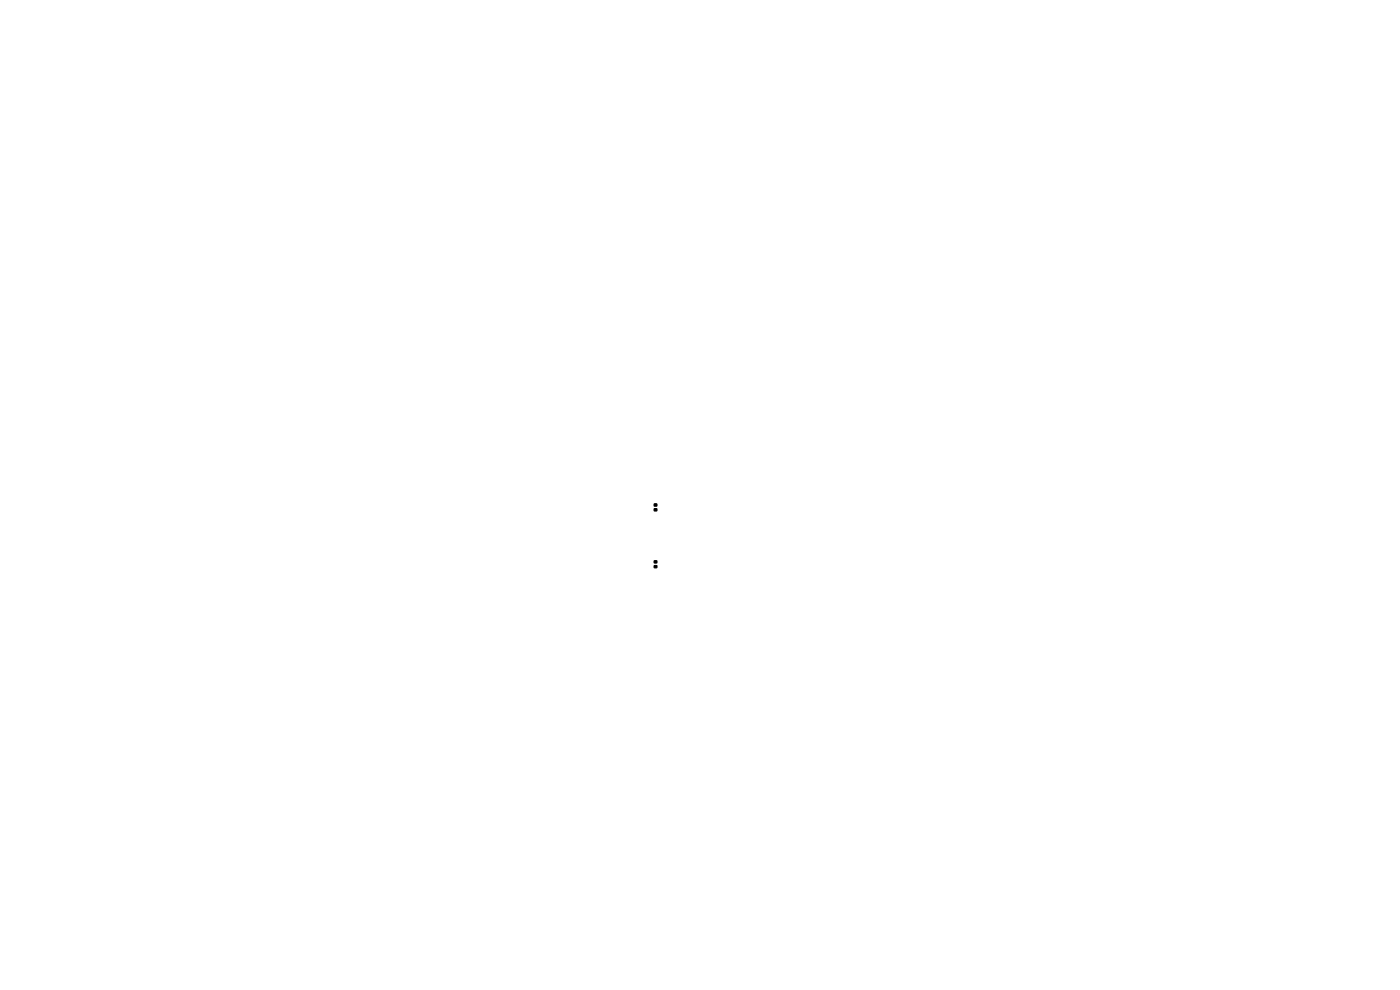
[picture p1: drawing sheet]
<svg xmlns="http://www.w3.org/2000/svg" width="297mm" height="210mm" viewBox="0 0 297 210" stroke-linecap="round" stroke-linejoin="round" font-family="sans-serif">
<path d="M138.8 119h.5v.4h-.5zM138.8 107.9h.5v.5h-.5zM138.8 106.9h.5v.5h-.5zM138.8 120h.5v.4h-.5z" fill="#000" stroke="#000" stroke-width=".21"/>
</svg>
